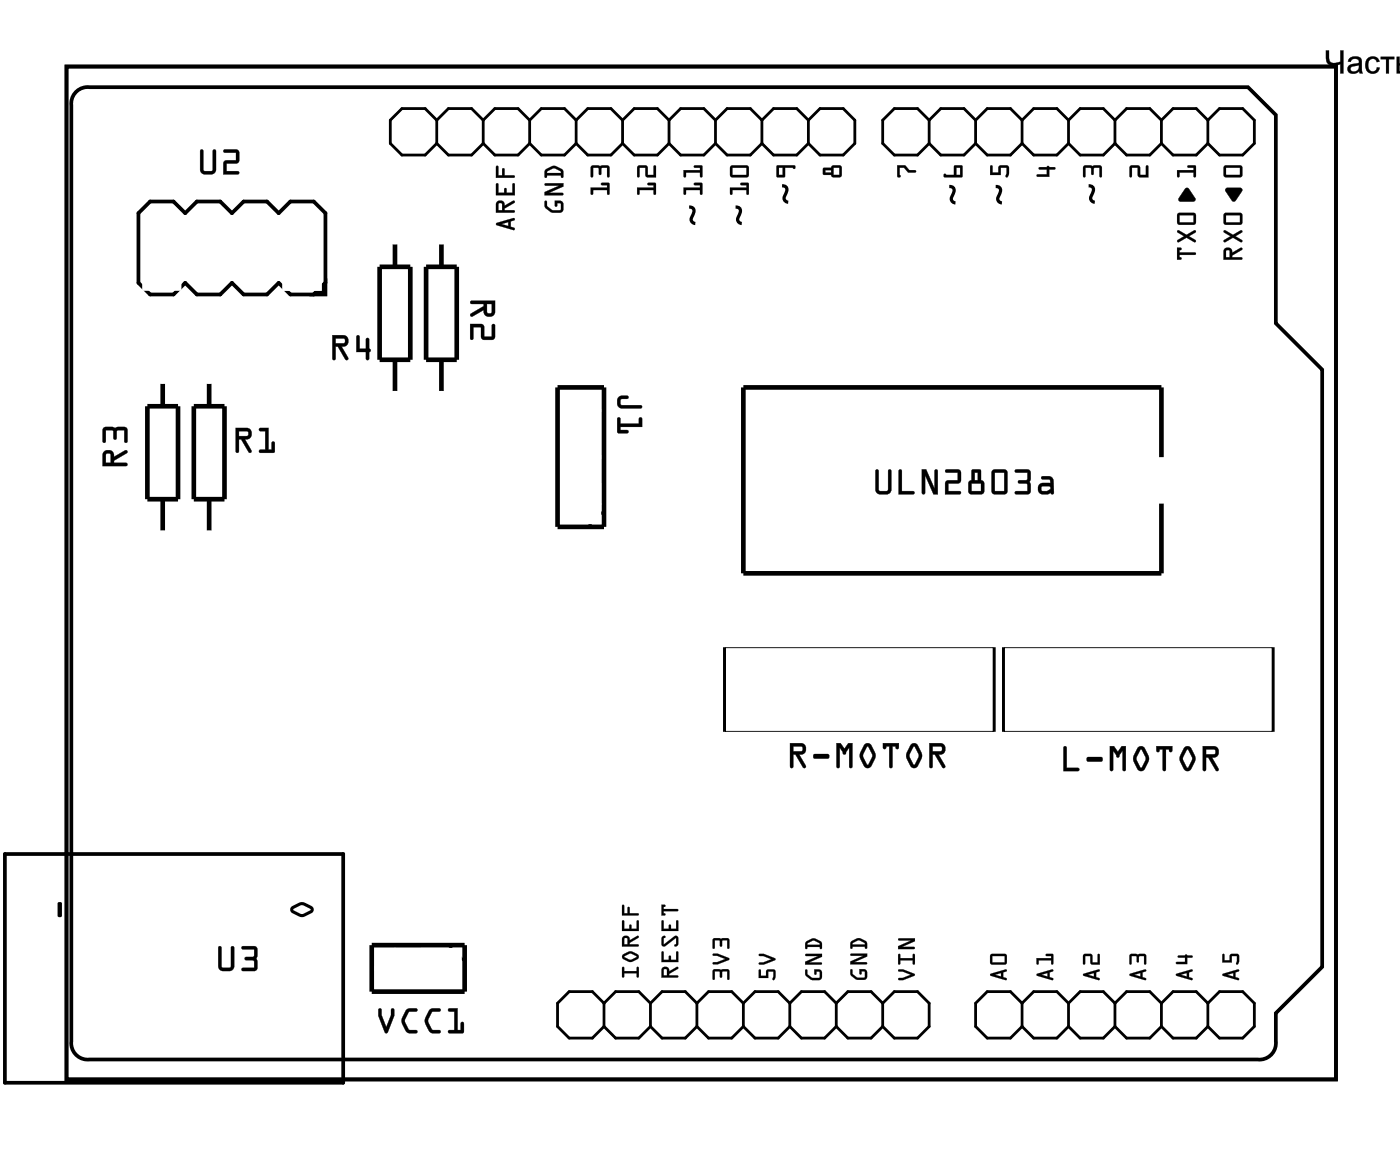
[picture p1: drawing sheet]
<svg xmlns="http://www.w3.org/2000/svg" width="77mm" height="63mm" viewBox="0 0 77 63" stroke-linecap="round" stroke-linejoin="round" font-family="sans-serif">
<path d="M3.6 3.6h69.5v55.4h-69.5zM4.1 5.1a.9 .9 0 0 1 .8-.3h63.3l1.6 1.5v11.4l2.5 2.5v32.6l-2.5 2.6v1.5a.9 .9 0 0 1-1 1h-63.9a.9 .9 0 0 1-1-1v-51.1v-.4zM7.6 11.6l.6-.6h1.3l.6 .6 .7-.6h1.2l.7 .6 .6-.6h1.3l.6 .6 .7-.6h1.3l.6 .6v3.9l-.6 .6h-1.3l-.7-.6-.6 .6h-1.3l-.6-.6-.7 .6h-1.2l-.7-.6-.6 .6h-1.3l-.6-.6zM17.2 16.1l.6-.6v.6zM.3 46.7h18.5v12.5h-18.5z" fill="none" stroke="#000" stroke-width=".2"/>
<path d="M3.6 3.6h69.5v55.4h-69.5z" fill="none" stroke="#000" stroke-width=".05"/>
<path d="M39.6 35.4h14.8v4.6h-14.8zM54.9 35.4h14.7v4.6h-14.7z" fill="none" stroke="#000" stroke-width=".09"/>
<g fill="none" stroke="#000" stroke-width=".15">
<path d="M23.9 6.6l-.7-.7h-1.2l-.7 .7v1.2l.7 .7h1.2l.7-.7M23.9 7.8l.6 .7h1.3l.6-.7M23.9 6.6v1.2M23.9 6.6l.6-.7h1.3l.6 .7M26.4 7.8l.7 .7h1.2l.7-.7M26.4 6.6l.7-.7h1.2l.7 .7M26.4 6.6v1.2M29 7.8l.6 .7h1.3l.6-.7M29 6.6l.6-.7h1.3l.6 .7M29 6.6v1.2M31.5 7.8l.6 .7h1.3l.6-.7M31.5 6.6l.6-.7h1.3l.6 .7"/>
<path d="M31.5 6.6v1.2M34 7.8l.7 .7h1.2l.7-.7M34 6.6l.7-.7h1.2l.7 .7M34 6.6v1.2M36.6 7.8l.6 .7h1.3l.6-.7M36.6 6.6l.6-.7h1.3l.6 .7M36.6 6.6v1.2M39.1 7.8l.7 .7h1.2l.7-.7M39.1 6.6l.7-.7h1.2l.7 .7M39.1 6.6v1.2M41.7 7.8l.6 .7h1.3l.6-.7M41.7 6.6l.6-.7h1.3l.6 .7"/>
<path d="M41.7 6.6v1.2M44.2 6.6l.6-.7h1.3l.6 .7v1.2l-.6 .7h-1.3l-.6-.7M44.2 6.6v1.2M50.8 6.6l-.6-.7h-1.3l-.6 .7v1.2l.6 .7h1.3l.6-.7M50.8 7.8l.6 .7h1.3l.6-.7M50.8 6.6l.6-.7h1.3l.6 .7M50.8 6.6v1.2M53.3 6.6v1.2M53.3 7.8l.7 .7h1.3l.6-.7M53.3 6.6l.7-.7h1.3l.6 .7M55.9 6.6v1.2M55.9 7.8l.6 .7h1.3l.6-.7"/>
<path d="M55.9 6.6l.6-.7h1.3l.6 .7M58.4 6.6v1.2M58.4 7.8l.7 .7h1.2l.7-.7M58.4 6.6l.7-.7h1.2l.7 .7M61 6.6v1.2M61 7.8l.6 .7h1.3l.6-.7M61 6.6l.6-.7h1.3l.6 .7M63.5 6.6v1.2M63.5 7.8l.6 .7h1.3l.6-.7M63.5 6.6l.6-.7h1.3l.6 .7M66 6.6v1.2M66 6.6l.7-.7h1.3l.6 .7v1.2l-.6 .7h-1.3l-.7-.7"/>
<path d="M33 54.8l-.6-.6h-1.3l-.6 .6v1.3l.6 .6h1.3l.6-.6M33 54.8l.7-.6h1.2l.7 .6M33 56.1l.7 .6h1.2l.7-.6M33 54.8v1.3M35.6 54.8l.6-.6h1.3l.6 .6M35.6 56.1l.6 .6h1.3l.6-.6M35.6 54.8v1.3M38.1 54.8l.6-.6h1.3l.6 .6M38.1 56.1l.6 .6h1.3l.6-.6M38.1 54.8v1.3M40.6 54.8l.7-.6h1.3l.6 .6M40.6 56.1l.7 .6h1.3l.6-.6"/>
<path d="M40.6 54.8v1.3M43.2 54.8l.6-.6h1.3l.6 .6M43.2 56.1l.6 .6h1.3l.6-.6M43.2 54.8v1.3M45.7 54.8l.7-.6h1.2l.7 .6M45.7 56.1l.7 .6h1.2l.7-.6M45.7 54.8v1.3M48.3 54.8l.6-.6h1.3l.6 .6v1.3l-.6 .6h-1.3l-.6-.6M48.3 54.8v1.3M55.9 54.8l-.6-.6h-1.3l-.7 .6v1.3l.7 .6h1.3l.6-.6M55.9 54.8l.6-.6h1.3l.6 .6M55.9 56.1l.6 .6h1.3l.6-.6"/>
<path d="M55.9 54.8v1.3M58.4 54.8l.7-.6h1.2l.7 .6M58.4 56.1l.7 .6h1.2l.7-.6M58.4 54.8v1.3M61 54.8l.6-.6h1.3l.6 .6M61 56.1l.6 .6h1.3l.6-.6M61 54.8v1.3M63.5 54.8l.6-.6h1.3l.6 .6M63.5 54.8v1.3M63.5 56.1l.6 .6h1.3l.6-.6M66 54.8l.7-.6h1.3l.6 .6v1.3l-.6 .6h-1.3l-.7-.6M66 54.8v1.3"/>
</g>
<g fill="#000">
<path d="M17.2 16.1l.6-.6v.6zM49.1 9h.4l.2 .3h.4v.1h-.4l-.3-.2h-.2l.1 .4-.2 .1zM54.2 9.1h.1v.3h.3v-.3l.5-.1 .1 .5a.11 .11 0 0 1 0 .1 .11 .11 0 0 1-.2 0v-.4h-.3v.4h-.6zM56.8 9.2l.5-.1 .4 .1-.3 .1v.4h-.7v-.2h.5v-.2h-.4zM59.3 9.1l.9-.1 .1 .2-.1 .5h-.1v-.5h-.3l-.1 .4-.1-.4h-.2v.4l-.1 .1zM61.8 9.1l.5-.1v.2v.4h.4v-.5l.1-.1v.7h-.6v-.5h-.3v.4l-.1 .1zM64.8 10.3h.2l.4 .5-.1 .2h-.8zM64.4 9.3h.9v-.1h-.3l-.1-.1 .5-.1v.7h-.1v-.3h-.8v.3h-.1zM67 10.3h.8l.1 .1-.4 .6-.5-.6zM3.2 49.3h.1l.1 .1v.6l-.1 .1-.2-.1z"/>
<path d="M11 8.2h.1v1.1h.1h.4v-1a.1 .1 0 0 1 .1-.1 .1 .1 0 0 1 .1 .1v1.1l-.1 .1h-.5h-.2l-.1-.2zM11 8.2v1.2l.1 .1h.5l.2-.2v-1.1h-.1l-.1 .1v1l-.4 .1-.1-.1v-1.1zM12.2 8.2h.7l.2 .1-.1 .6h-.6v.5l.6-.1a.1 .1 0 0 1 .1 .1 .1 .1 0 0 1-.1 .1h-.8l.1-.7h.6v-.5h-.6zM12.2 8.2l.1 .1h.6v.5h-.6l-.1 .7h.8v-.1h-.6v-.5h.6l.1-.6-.2-.1z"/>
<path d="M11 8.2h.1v1.1l.1 .1 .4-.1v-1l.1-.1h.1v1.1l-.2 .2h-.5l-.1-.1zM12.2 8.2h.7l.2 .1-.1 .6h-.6v.5h.6v.1h-.8l.1-.7h.6v-.5h-.6z"/>
<path d="M18.2 18.3h.6a.32 .32 0 0 1 .3 .4 .32 .32 0 0 1-.4 .2l.3 .6a.1 .1 0 0 1 0 .2 .1 .1 0 0 1-.1-.1l-.4-.7h-.1v.7a.1 .1 0 0 1-.1 .1 .1 .1 0 0 1-.1-.1zM18.2 18.3v1.4l.1-.1v-.7h.2l.4 .7h.1l-.3-.7a.31 .31 0 0 0 .3-.2 .31 .31 0 0 0-.2-.4zM18.4 18.5v.3l.5-.1-.1-.2zM18.3 18.5h.5l.1 .2-.6 .1zM19.5 18.3l.2 .1v.7h.3v-.5a.1 .1 0 0 1 .1-.1 .1 .1 0 0 1 .1 .1v.5a.09 .09 0 0 1 .1 0 .09 .09 0 0 1-.1 .1v.4a.1 .1 0 0 1-.1 .1 .1 .1 0 0 1-.1-.1v-.4h-.5zM19.5 18.4v.8h.5v.4l.1 .1 .1-.5 .1-.1h-.1v-.6h-.2v.6h-.3v-.7z"/>
<path d="M18.2 18.3h.6a.31 .31 0 0 1 .2 .4 .31 .31 0 0 1-.3 .2l.3 .7-.1 .1-.4-.8h-.1v.7l-.2 .1zM18.4 18.5v.3l.5-.1-.1-.2zM19.5 18.3l.2 .1v.7h.3v-.6h.2v.6h.1l-.1 .1-.1 .5-.1-.1v-.4h-.5z"/>
<path d="M25.7 16.5l1.4-.1v.6a.31 .31 0 0 1-.4 .3 .31 .31 0 0 1-.3-.4l-.6 .4-.1-.1 .7-.5v-.1h-.6zM26.6 16.6v.5h.2l.1-.5zM25.7 17.7l.7 .1 .1 .6h.4v-.6l.1-.1 .1 .8-.2 .1h-.5l-.1-.2v-.5h-.4v.6l-.1 .1z"/>
<path d="M25.7 16.5l1.4-.1v.6a.32 .32 0 0 1-.4 .3 .32 .32 0 0 1-.3-.4l-.6 .4a.1 .1 0 0 1-.1 0 .1 .1 0 0 1 0-.2l.7-.4v-.1h-.6zM25.7 16.5l.1 .1h.7v.1l-.7 .4v.2l.7-.4a.31 .31 0 0 0 .2 .4 .31 .31 0 0 0 .4-.3v-.6zM26.6 16.6v.5h.2l.1-.5zM26.6 16.6h.3l-.1 .5h-.2zM25.7 17.7l.7 .1 .1 .6h.4v-.6a.1 .1 0 0 1 .1-.1 .1 .1 0 0 1 .1 .1v.6l-.1 .2-.7-.1v-.6h-.4v.6a.1 .1 0 0 1-.1 .1 .1 .1 0 0 1-.1-.1zM25.7 17.7l.1 .9 .1-.1v-.6h.4v.5l.1 .2h.5l.1-.1v-.8l-.1 .1v.6h-.4l-.1-.6z"/>
<path d="M27.1 12.2l1-.3v.1l-.2 .1v.3h.2l.1 .1-.1 .1-.9-.3zM27.2 12.2v.1l.9 .2-.2-.1v-.3l.2-.1v-.1zM27.4 12.2l.4 .2v-.3zM27.4 12.2l.4-.1v.3zM27.2 11a.25 .25 0 0 1 .3 0 .25 .25 0 0 1 .1 .2l.5-.2v.1l-.5 .3v.1h.5l.1 .1h-1.1zM27.2 11l-.1 .6h1v-.1h-.5v-.1l.5-.3v-.1l-.5 .3a.24 .24 0 0 0-.1-.3 .24 .24 0 0 0-.3 0zM27.3 11.1v.4h.2l-.1-.4zM27.3 11.1h.2v.4h-.3zM27.1 10h.2v.5h.3v-.2l.1 .2h.3v-.4l.1-.1 .1 .7h-1.1zM27.1 10v.7h1.1l-.1-.7-.1 .1v.4h-.3l-.1-.2v.2h-.4v-.4zM27.1 9.1h.2v.5h.2v-.4l.1 .1v.3h.5l.1 .1h-1.1zM27.1 9.1v.6h1v-.1h-.5l-.1-.4v.4h-.3v-.5z"/>
<path d="M27.1 12.2l1-.3v.1l-.2 .1v.3l.2 .1-.9-.2zM27.4 12.2l.4 .2v-.3zM27.2 11a.24 .24 0 0 1 .3 0 .24 .24 0 0 1 .1 .2l.5-.2v.1l-.5 .3v.1h.5v.1h-1zM27.3 11.1v.4h.2v-.4zM27.1 10l.1 .1 .1 .4h.3v-.2l.1 .2h.3v-.4l.1-.1 .1 .7h-1.1zM27.1 9.1h.1l.1 .5h.2v-.4l.1 .4h.5v.1h-1z"/>
<path d="M29.8 11h.1v.3l.3 .2 .5-.1-.1-.3h-.1v.2h-.1l-.1-.3h.4l.1 .4-.1 .2a.65 .65 0 0 1-.9-.6zM29.8 10h1v.2l-.8 .3h.7l.1 .1-1 .1v-.2l.8-.4h-.8zM29.8 9.3a.61 .61 0 0 1 .9 0l.1 .4h-.1v-.1h-.8l-.1 .1zM29.9 9.4v.1h.8l-.1-.1-.3-.2z"/>
<path d="M29.8 11h.1v.3l.3 .2h.4l.1-.4h-.2v.2h-.1l-.1-.3h.4l.1 .1v.4l-.2 .1h-.4l-.4-.3zM29.8 11l.1 .4a.68 .68 0 0 0 .9 .1v-.4l-.1-.1h-.4l.1 .3 .1-.2h.2l-.1 .4h-.4l-.3-.2v-.3zM29.8 10h1v.2l-.8 .3h.7l.1 .1-1 .1v-.2l.8-.3h-.8zM29.8 10v.1h.8l-.8 .4v.2l1-.1-.1-.1h-.7l.8-.3v-.2zM29.8 9.3l.4-.2h.2l.4 .2v.4h-.1v-.1h-.8l-.1 .1v-.3zM29.8 9.3v.4l.1-.1h.8v.1h.1v-.4l-.4-.2h-.2zM29.9 9.4v.1h.8l-.1-.1-.3-.2zM29.9 9.4l.4-.2 .3 .1 .1 .2h-.8z"/>
<path d="M32.3 10.3h.9v-.2h-.3v-.1h.4v.6h-.1v-.2h-.8v.2h-.1zM32.3 9.1l.9-.1 .1 .2v.5h-.1v-.5h-.3l-.1 .4-.1-.4h-.3v.4l-.1 .1z"/>
<path d="M32.3 10.2l.9 .1v-.2h-.3v-.1h.4v.6h-.1v-.2h-.8v.2h-.1zM32.3 10.3v.3h.1v-.2h.8v.2h.1v-.6h-.4v.1h.3v.2zM32.3 9.1l.9-.1 .1 .2v.5h-.1v-.5h-.3l-.1 .4-.1-.4h-.3v.4l-.1 .1zM32.3 9.1v.6l.1-.1v-.4h.3l.1 .4 .1-.4h.3v.5h.1v-.5l-.1-.1z"/>
<path d="M34.8 10.3h.9v-.2h-.3v-.1h.4l.1 .6h-.2v-.2h-.7v.2h-.1zM34.9 9.1l.4-.1 .1 .2v.4h.3v-.5l.1-.1 .1 .7h-.6v-.5h-.3v.4l-.1 .1z"/>
<path d="M34.8 10.2l.9 .1v-.2h-.3v-.1h.4l.1 .6h-.2v-.2h-.7v.2h-.1zM34.8 10.3l.1 .3h.1v-.2h.7v.2h.2l-.1-.6h-.4v.1h.3v.2zM34.9 9.1l.4-.1 .1 .2v.4h.3v-.5l.1-.1 .1 .7h-.6v-.5h-.3v.4l-.1 .1zM34.9 9.1v.6l.1-.1v-.4h.3v.5h.6l-.1-.7-.1 .1v.5h-.3l-.1-.5z"/>
<path d="M37.4 10.3h.9v-.2h-.3l-.1-.1h.5v.6h-.1v-.2h-.8v.2h-.1zM37.4 9.3h.9v-.1h-.3l-.1-.1 .5-.1v.7h-.1v-.3h-.8v.3h-.1z"/>
<path d="M37.4 10.2l.9 .1v-.2h-.3l-.1-.1h.5v.6h-.1v-.2h-.8v.2h-.1zM37.4 10.3v.3h.1v-.2h.8v.2h.1v-.6h-.5l.1 .1h.3v.2zM37.4 9.3h.9v-.1h-.3l-.1-.1 .5-.1v.7h-.1v-.3h-.8v.3h-.1zM37.4 9.3v.4h.1v-.3h.8v.3h.1v-.7l-.5 .1 .1 .1h.3v.1z"/>
<path d="M39.9 10.3h.9v-.2h-.3v-.1h.4v.6h-.1v-.2h-.7l-.1 .2zM40 9.1l.9-.1v.2v.4l-.1 .1h-.8l-.1-.1zM40.1 9.2v.4h.7v-.4z"/>
<path d="M39.9 10.2l.9 .1v-.2h-.3v-.1h.4v.6h-.1v-.2h-.7v.2h-.1zM39.9 10.3l.1 .3v-.2h.8v.2h.1v-.6h-.4v.1h.3v.2zM40 9.1l.9-.1 .1 .2-.1 .4-.1 .1h-.8l-.1-.1zM40 9.1l-.1 .5 .1 .1h.8l.1-.1v-.4v-.1zM40.1 9.2v.4h.7v-.4zM40 9.2h.8v.4h-.8z"/>
<path d="M42.5 9.1l.9-.1 .1 .2h-.1h-.5v.5h-.4v-.1zM42.6 9.2v.4h.2v-.4z"/>
<path d="M42.5 9h.9l.1 .2h-.1h-.5v.5h-.4v-.1zM42.5 9.1v.6h.4v-.5h.5h.1l-.1-.2zM42.6 9.2v.4h.2v-.4zM42.6 9.2h.2v.4h-.2z"/>
<path d="M45 9.2h.4l.2-.2h.3l.1 .2v.4l-.4 .1-.2-.1h-.4zM45.6 9.2v.4h.3v-.4zM45.1 9.3v.1h.3v-.1z"/>
<path d="M45 9.2h.4l.2-.2h.3l.1 .2v.4l-.4 .1-.2-.1h-.4zM45 9.2v.4h.5l.1 .1 .4-.1v-.4l-.1-.1-.3-.1-.1 .2zM45.6 9.2v.4h.3v-.4zM45.6 9.2h.3v.4h-.3zM45.1 9.3v.1h.3v-.1zM45.1 9.3h.4v.1h-.4z"/>
<path d="M49.1 9h.4l.2 .3h.4v.1h-.4l-.3-.2h-.2l.1 .4-.2 .1zM49.1 9v.7l.1-.1v-.4h.2l.3 .2h.4l-.1-.1h-.3l-.2-.3z"/>
<path d="M51.6 9.5l.6 .1v-.5h.4v.6h-.9zM52.3 9.2v.4h.2v-.4z"/>
<path d="M51.6 9.5l.6 .1v-.6l.4 .1v.6h-.9zM51.6 9.5l.1 .2h.9v-.6h-.4v.5zM52.3 9.2v.4h.2v-.4zM52.3 9.2h.2v.4h-.2z"/>
<path d="M54.2 9l.1 .1v.3h.3v-.3l.5-.1 .1 .2-.1 .5-.1-.1v-.4h-.3v.4h-.6zM54.2 9.1l-.1 .5h.6v-.4h.3v.4a.11 .11 0 0 0 .2 0 .11 .11 0 0 0 0-.1l-.1-.4h-.5v.3h-.3v-.3z"/>
<path d="M56.8 9.1h.4h.1l.4 .1-.3 .1v.4h-.7v-.2h.5v-.2h-.4zM56.8 9.2v.1h.4v.2h-.5v.2h.7v-.4l.3-.1-.4-.1z"/>
<path d="M59.3 9.1l.9-.1 .1 .2v.5h-.2v-.5h-.3l-.1 .4-.1-.4h-.2v.4l-.1 .1zM59.3 9.1v.6v-.1v-.4h.4v.4l.1-.4h.3v.5h.1v-.5v-.1z"/>
<path d="M61.8 9.1l.5-.1v.2v.4h.4v-.5l.1-.1v.7h-.6v-.5h-.3v.4l-.1 .1zM61.8 9.1v.6l.1-.1v-.4h.3l.1 .4 .5 .1-.1-.7v.1v.5h-.4v-.5z"/>
<path d="M64.4 13.5l.2 .1-.1 .2h.8l.1 .1h-.9l.1 .3h-.2zM64.4 12.6l.5 .2 .5-.2v.1l-.4 .2 .4 .3h-.1l-.4-.2-.5 .2v-.1l.3-.2-.3-.2zM64.4 11.7l.9-.1 .1 .2v.4l-.1 .1h-.9v-.1zM64.5 11.8v.4h.8v-.4z"/>
<path d="M64.4 13.5l.2 .1-.1 .2h.8l.1 .1h-.9l.1 .3h-.2zM64.4 13.5v.7h.2l-.1-.1v-.2h.9l-.1-.1h-.8v-.1l.1-.1zM64.4 12.6l.5 .2 .5-.2v.1l-.4 .2 .4 .3h-.1l-.4-.2-.5 .2v-.1l.3-.2-.3-.2zM64.4 12.6v.1l.4 .2-.4 .2v.1l.5-.2 .4 .2h.1l-.4-.3 .4-.2v-.1l-.5 .2zM64.4 11.7l.9-.1 .1 .2v.4l-.1 .1h-.9v-.1zM64.4 11.7v.5v.1h.9l.1-.1v-.4l-.1-.2zM64.5 11.8v.4h.8v-.4zM64.5 11.8h.8v.4h-.8z"/>
<path d="M64.8 10.3h.2l.4 .5-.1 .2h-.7h-.2zM64.8 10.3l-.3 .6 .8 .1 .1-.1-.4-.6z"/>
<path d="M64.4 9.3h.9v-.1h-.3l-.1-.1 .5-.1v.7h-.1v-.3h-.8v.3h-.1zM64.4 9.3v.4h.1v-.3h.8v.3h.1v-.7l-.5 .1 .1 .1h.3v.1z"/>
<path d="M67 10.3h.8l.1 .1-.4 .6-.5-.6zM67 10.3v.1l.5 .6 .4-.6-.1-.1z"/>
<path d="M66.9 9.1l1-.1v.2v.4l-.1 .1h-.8l-.1-.1zM67 9.2v.4h.8v-.4z"/>
<path d="M66.9 9.1l1-.1v.2v.4l-.1 .1h-.8l-.1-.1zM66.9 9.1v.5l.1 .1h.8l.1-.1v-.4v-.1zM67 9.2v.4h.8v-.4zM67 9.2h.8v.4h-.8z"/>
<path d="M67 13.6a.24 .24 0 0 1 .3-.1 .24 .24 0 0 1 .1 .3l.5-.3v.1l-.5 .4v.1h.5v.1h-1zM67.1 13.7l-.1 .4h.2v-.4zM66.9 12.6l.5 .2 .5-.2v.1l-.3 .2 .3 .3h-.1l-.4-.2-.5 .2v-.1l.4-.2-.4-.2zM66.9 11.7l1-.1v.2v.4l-.1 .1h-.8l-.1-.1zM67 11.8v.4h.8v-.4z"/>
<path d="M67 13.6a.25 .25 0 0 1 .3-.1 .25 .25 0 0 1 .1 .3l.5-.3v.1l-.5 .4v.1h.5v.1h-1zM67 13.6l-.1 .6h1v-.1h-.5v-.1l.5-.3v-.2l-.5 .3a.24 .24 0 0 0-.1-.2 .24 .24 0 0 0-.3 0zM67.1 13.7l-.1 .4h.2v-.4zM67.1 13.7h.1v.4h-.2zM66.9 12.6l.5 .2 .5-.2v.1l-.3 .2 .3 .3h-.1l-.4-.2-.5 .2v-.1l.4-.2-.4-.2zM66.9 12.6v.1l.4 .2-.4 .2v.1l.5-.2 .4 .2h.1l-.4-.3 .4-.2v-.1l-.5 .2zM66.9 11.7l1-.1v.2v.4l-.1 .1h-.8l-.1-.1zM66.9 11.7v.5l.1 .1h.8l.1-.1v-.4v-.2zM67 11.8v.4h.8v-.4zM67 11.8h.8v.4h-.8z"/>
<path d="M72.5 2.8h.2v.5l.2 .1h.4v-.6h.2v1.2h-.2v-.5a.47 .47 0 0 1-.5 .1 .47 .47 0 0 1-.3-.5zM73.8 3.2a.41 .41 0 0 1 .5-.1 .41 .41 0 0 1 .2 .5v.4h-.1l-.1-.1a.33 .33 0 0 1-.4 .1 .33 .33 0 0 1-.2-.4l.6-.2a.23 .23 0 0 0-.2-.2 .23 .23 0 0 0-.2 .2h-.2zM73.9 3.7a.22 .22 0 0 0 .2 .3 .22 .22 0 0 0 .2-.3v-.1zM74.8 3.2l.3-.1a.34 .34 0 0 1 .3 .3h-.1l-.2-.2a.33 .33 0 0 0-.3 .4 .33 .33 0 0 0 .3 .3l.2-.2h.1a.43 .43 0 0 1-.6 .3 .43 .43 0 0 1-.1-.7zM75.5 3.1h.7v.1h-.3v.8h-.1v-.8h-.3zM76.4 3.1h.1l.1 .9h-.2zM76.5 3.6v.3h.1v-.3z"/>
<path d="M72.5 2.8h.2v.5l.2 .1h.4v-.6h.2v1.2h-.2v-.5a.48 .48 0 0 1-.5 .1 .48 .48 0 0 1-.3-.5zM72.5 2.8v.3a.46 .46 0 0 0 .3 .5 .46 .46 0 0 0 .5-.1v.5h.2v-1.2h-.2v.6a.38 .38 0 0 1-.4 0 .38 .38 0 0 1-.2-.3v-.3zM73.8 3.2a.42 .42 0 0 1 .5-.1 .42 .42 0 0 1 .2 .5v.4h-.2v-.1a.32 .32 0 0 1-.4 .1 .32 .32 0 0 1-.1-.4l.5-.2a.23 .23 0 0 0-.2-.2 .23 .23 0 0 0-.2 .2h-.2zM73.8 3.2l-.1 .2h.2a.24 .24 0 0 1 .4-.1v.1l-.4 .1a.28 .28 0 0 0-.2 .4 .28 .28 0 0 0 .5 .1l.1-.1 .1 .1h.1v-.7a.41 .41 0 0 0-.7-.1zM73.9 3.7a.2 .2 0 0 0 .1 .2 .2 .2 0 0 0 .3-.1v-.2zM73.9 3.7l.4-.2a.25 .25 0 0 1-.1 .4 .25 .25 0 0 1-.3-.2zM74.8 3.2a.39 .39 0 0 1 .4-.1 .39 .39 0 0 1 .2 .3h-.1a.22 .22 0 0 0-.2-.2 .22 .22 0 0 0-.3 .2v.3a.22 .22 0 0 0 .3 .2 .22 .22 0 0 0 .2-.2h.1a.41 .41 0 0 1-.4 .3 .41 .41 0 0 1-.4-.4zM74.8 3.2a.44 .44 0 0 0-.1 .7 .44 .44 0 0 0 .7-.1v-.1h-.1a.24 .24 0 0 1-.2 .2 .24 .24 0 0 1-.3-.2 .31 .31 0 0 1 0-.4 .31 .31 0 0 1 .4 0l.1 .1h.1a.38 .38 0 0 0-.6-.2zM75.5 3.1h.7v.1h-.3l.1 .8h-.2v-.8h-.3zM75.5 3.1v.1h.3v.8h.1v-.8h.3v-.1zM76.4 3.1h.1l.1 .9h-.2zM76.4 3.1v.9h.2l-.1-.9zM76.5 3.6v.3h.1v-.3zM76.5 3.6h.1v.3h-.1z"/>
<path d="M5.7 24.7a.32 .32 0 0 1 .4-.1 .32 .32 0 0 1 .1 .4l.7-.4 .1 .1-.8 .5v.1h.7l.1 .1-1.4 .1zM5.8 24.8v.5h.3l-.1-.5zM5.7 23.4l1.2-.1 .1 .2v.6h-.2v-.6h-.4v.5h-.1h-.1v-.5h-.4v.6l-.1 .1z"/>
<path d="M5.7 24.7a.32 .32 0 0 1 .4-.1 .32 .32 0 0 1 .1 .4l.6-.4a.1 .1 0 0 1 .2 0 .11 .11 0 0 1-.1 .2l-.7 .4v.1h.7a.1 .1 0 0 1 .1 .1 .1 .1 0 0 1-.1 .1h-1.3v-.6zM5.7 24.7l-.1 .8 1.4-.1-.1-.1h-.7v-.1l.7-.4v-.2l-.7 .4a.31 .31 0 0 0-.1-.4 .31 .31 0 0 0-.4 .1zM5.8 24.8v.5h.3l-.1-.5zM5.8 24.8h.3v.5h-.3zM5.7 23.4l1.2-.1 .1 .2v.6a.1 .1 0 0 1-.1 .1 .1 .1 0 0 1-.1-.1v-.6h-.4v.4a.1 .1 0 0 1-.1 .1 .1 .1 0 0 1-.1-.1v-.4h-.4v.6a.1 .1 0 0 1-.1 .1 .1 .1 0 0 1-.1-.1zM5.7 23.4v.8l.1-.1v-.6h.4v.5h.1h.1v-.5h.4v.6h.2v-.6l-.1-.1z"/>
<path d="M12.9 23.4h.6a.32 .32 0 0 1 .3 .3 .32 .32 0 0 1-.4 .3l.4 .6a.1 .1 0 0 1-.1 .1 .1 .1 0 0 1-.1 0l-.4-.7h-.1v.7a.1 .1 0 0 1-.1 .1 .1 .1 0 0 1-.1-.1zM12.9 23.4v1.3h.2v-.7h.1l.4 .7h.1l-.3-.7a.31 .31 0 0 0 .4-.2 .31 .31 0 0 0-.3-.4zM13.1 23.6v.2h.5l-.1-.2zM13.1 23.6h.4l.1 .2h-.5zM14.2 23.4h.5v1.2h.2l-.1-.4a.1 .1 0 0 1 .1-.1 .1 .1 0 0 1 .1 .1v.5l-.8 .1a.1 .1 0 0 1-.1-.1 .1 .1 0 0 1 .1-.1h.3v-1h-.3zM14.2 23.4v.2h.3v1h-.3v.1h.8v-.6l-.1 .1v.4h-.2v-1.2z"/>
<path d="M12.9 23.4h.6a.31 .31 0 0 1 .3 .4 .31 .31 0 0 1-.4 .2l.4 .7h-.2l-.4-.7h-.1v.7h-.2zM13.1 23.6v.2h.5l-.1-.2zM14.2 23.4h.5v1.2h.2v-.4l.1-.1v.6h-.8v-.1h.3v-1h-.3z"/>
<path d="M33.8 21.7l.2-.1 .4 .1-.1 .1h-.3v.3h1l.1 .2h-1.2l-.2-.2zM33.8 22.8l.1 .1v.3h1v-.3l.2-.1v.5h-1.2v.2h.4l.1 .1-.6 .1z"/>
<path d="M33.8 21.7l.5-.1a.1 .1 0 0 1 .1 .1 .1 .1 0 0 1-.1 .1h-.3v.3h1a.1 .1 0 0 1 .1 .1 .1 .1 0 0 1-.1 .1h-1.1l-.2-.2zM33.8 21.7v.4l.1 .2h1.2l-.1-.1-1-.1-.1-.3h.4l.1-.1-.4-.1zM33.8 22.8l.1 .1v.3h1v-.3a.1 .1 0 0 1 .1-.1 .1 .1 0 0 1 .1 .1v.4h-1.2v.2h.4a.1 .1 0 0 1 .1 .1 .1 .1 0 0 1-.1 .1l-.6-.1zM33.8 22.8v.9l.6-.1-.1-.1h-.4v-.2h1.2v-.5l-.2 .1v.3h-1v-.3z"/>
<path d="M47.9 25.7h.1l.1 1.1h.4l.1-1.1a.1 .1 0 0 1 .1-.1 .1 .1 0 0 1 0 .1v1.2l-.1 .1h-.5l-.2-.1v-.1zM47.9 25.7v1.2l.1 .1h.6l.1-.2v-1.1h-.1v1.1h-.5h-.1v-1.1zM49.2 25.7h.1v1.1h.6a.1 .1 0 0 1 .1 .1 .1 .1 0 0 1-.1 .1h-.8zM49.2 25.7l-.1 1.3h.9v-.1l-.7-.1v-1.1zM50.4 25.6h.2l.5 1.1v-1a.1 .1 0 0 1 .1-.1 .1 .1 0 0 1 .1 .1v1.3h-.3l-.4-1v.9a.1 .1 0 0 1-.1 .1 .1 .1 0 0 1-.1-.1zM50.4 25.7v1.3h.1l.1-.1v-1l.4 1.1h.3v-1.3h-.1h-.1v1l-.5-1zM51.7 25.7l.7-.1 .1 .2v.6h-.6v.4h.6a.1 .1 0 0 1 .1 .1 .1 .1 0 0 1-.1 .1h-.8v-.7l.7-.1v-.4h-.7zM51.7 25.7v.1h.7v.5h-.7v.7h.8v-.1l-.7-.1v-.4h.7v-.6l-.1-.1zM53.1 25.7h.5v.5l.2 .2v.4l-.1 .2h-.6l-.1-.1-.1-.5 .2-.2zM53.2 25.7l-.1 .6-.1 .1v.5l.1 .1h.6l.1-.2v-.4l-.2-.1v-.6zM53.1 26.4v.4h.5v-.4zM53.1 26.4h.6v.4h-.6zM53.3 25.8v.4h.2v-.4zM53.3 25.8h.2v.5h-.2zM54.3 25.7l.6-.1 .2 .2v1l-.1 .2h-.6l-.2-.1zM54.3 25.7l-.1 1.2 .2 .1h.6l.1-.2v-1l-.2-.1zM54.4 25.8v1h.5v-1zM54.4 25.8h.5v1h-.5zM55.5 25.7l.7-.1 .2 .2-.1 .5 .1 .6-.2 .1h-.6a.1 .1 0 0 1-.1-.1 .1 .1 0 0 1 .1-.1h.6l-.1-.3-.4-.1a.1 .1 0 0 1 0-.1 .1 .1 0 0 1 0-.1h.4l.1-.4h-.7zM55.5 25.7v.1h.7v.4l-.5 .1v.1h.5v.4h-.6l-.1 .2h.7l.1-.2v-.5v-.5l-.1-.1zM57 26h.3l.2 .1 .1 .8a.09 .09 0 0 1-.1 .1 .09 .09 0 0 1 0-.1l-.5 .1a.32 .32 0 0 1-.3-.3 .32 .32 0 0 1 .3-.3h.4v-.2h-.4zM57 26.1v.1l.4 .1v.1h-.4a.31 .31 0 0 0-.2 .3 .31 .31 0 0 0 .2 .3l.5-.1 .1 .1v-.7l-.2-.2zM57 26.6v.2h.3l.1-.1v-.1zM57 26.6h.4l.1 .1-.2 .1h-.3z"/>
<path d="M47.9 25.7h.1v1.1h.1h.5v-1.1h.1v1.1l-.1 .2h-.6l-.1-.1zM49.2 25.7h.1v1.1h.7v.2h-.9zM50.4 25.7h.2l.5 1v-1h.1h.1v1.3h-.3l-.4-1v.9l-.1 .1h-.1zM51.7 25.7h.7l.1 .1v.6h-.6v.4h.6v.2h-.8v-.7l.7-.1v-.4h-.7zM53.1 25.7h.5v.5l.2 .2v.4l-.1 .2h-.6l-.1-.1-.1-.5 .2-.2zM53.1 26.4v.4h.5v-.4zM53.3 25.8v.4h.2v-.4zM54.3 25.7h.6l.2 .1v1l-.1 .2h-.6l-.2-.1zM54.4 25.8v1h.5v-1zM55.5 25.7h.7l.1 .1v.5l.1 .5-.2 .2h-.7l.1-.2h.6v-.4h-.5v-.1l.5-.1v-.4h-.7zM57 26.1l.4-.1 .2 .3v.7l-.1-.1-.5 .1a.31 .31 0 0 1-.2-.3 .31 .31 0 0 1 .2-.3h.4v-.1l-.4-.1zM57 26.6v.2h.3l.1-.1v-.1z"/>
<path d="M3.2 49.3h.1l.1 .1v.6l-.1 .1-.2-.1zM3.2 49.3v.7l.1 .1 .1-.1v-.6z"/>
<path d="M12 51.7l.1 .1v1l.1 .1 .4-.1v-1a.1 .1 0 0 1 .1-.1 .1 .1 0 0 1 .1 .1v1.1l-.2 .2h-.4l-.2-.1-.1-.2zM12 51.7v1.2l.1 .1h.5l.2-.2v-1l-.1-.1-.1 .1v1l-.4 .1-.1-.1v-1zM13.2 51.7h.7l.2 .2-.1 .5 .1 .6-.2 .1h-.6a.1 .1 0 0 1-.1-.1 .1 .1 0 0 1 .1-.1h.6v-.4h-.4a.1 .1 0 0 1-.1-.1 .1 .1 0 0 1 .1-.1h.4v-.4h-.6zM13.2 51.7l.1 .2h.6v.4h-.5v.1v.1h.5v.4h-.6l-.1 .1h.8l.1-.1-.1-.5 .1-.6-.2-.1z"/>
<path d="M12 51.7l.1 .1v1l.1 .1 .4-.1v-1l.1-.1 .1 .1v1l-.2 .3h-.5l-.1-.2zM13.2 51.7h.7l.2 .1-.1 .6 .1 .5-.1 .2-.8-.1 .1-.1h.6v-.4h-.5v-.1v-.1h.5v-.4h-.6z"/>
<path d="M15.9 49.5l.6-.2 .5 .2a.22 .22 0 0 1 0 .4l-.6 .2-.5-.2v-.2zM16 49.7l.5 .3 .5-.3-.5-.2z"/>
<path d="M15.9 49.5l.6-.2 .5 .2a.22 .22 0 0 1 0 .4l-.6 .2-.5-.2v-.2zM15.9 49.6v.1v.2l.5 .2 .6-.2a.22 .22 0 0 0 0-.4l-.5-.2zM16 49.7l.5 .3 .5-.3-.5-.2zM16 49.7l.5-.2 .5 .2-.5 .3z"/>
<path d="M20.7 55.1l.2 .1v.3l.2 .6 .3-.6v-.3a.1 .1 0 0 1 .1-.1 .1 .1 0 0 1 .1 .1v.3l-.5 1-.4-1zM20.7 55.1v.4l.3 .9h.2l.4-.9-.1-.3h-.1v.3l-.3 .7-.2-.7-.1-.3zM22.2 55.2l.5-.1a.1 .1 0 0 1 .1 .1 .1 .1 0 0 1-.1 .1h-.3l-.3 .5 .3 .5h.3a.1 .1 0 0 1 .1 .1 .1 .1 0 0 1-.1 .1l-.4-.1-.3-.4v-.3zM22.2 55.2l-.2 .4a.83 .83 0 0 0 .3 .9h.4l.1-.1v-.1h-.4l-.3-.4v-.2l.3-.4h.4v-.1v-.1h-.4zM23.5 55.2l.5-.1a.1 .1 0 0 1 .1 .1 .1 .1 0 0 1-.1 .1h-.4l-.2 .5 .2 .5h.4a.1 .1 0 0 1 .1 .1 .1 .1 0 0 1-.1 .1l-.5-.1-.2-.4-.1-.3zM23.5 55.2l-.2 .4a.83 .83 0 0 0 .3 .9h.4l.1-.1-.1-.1h-.4l-.2-.4v-.2l.2-.4h.4l.1-.1-.1-.1h-.3zM24.5 55.1h.5v1.2h.2v-.4a.1 .1 0 0 1 .1-.1 .1 .1 0 0 1 .1 .1l-.1 .6h-.7a.1 .1 0 0 1-.1-.1 .1 .1 0 0 1 .1-.1h.2v-1h-.3zM24.5 55.1l.1 .2h.3v1h-.3l-.1 .1 .8 .1v-.6h-.1v.4h-.2v-1.2z"/>
<path d="M20.7 55.1l.2 .1v.3l.2 .6 .3-.6v-.3h.2v.3l-.4 1-.2-.1-.3-.9zM22.2 55.2l.2-.1 .4 .1v.1h-.4l-.3 .5 .3 .5h.4v.1l-.1 .1a.6 .6 0 0 1-.7-.6v-.3zM23.5 55.2l.2-.1 .4 .1-.1 .1h-.4l-.2 .5 .2 .5h.4l.1 .1-.1 .1a.6 .6 0 0 1-.8-.6l.1-.3zM24.5 55.1h.5v1.2h.2v-.4h.1v.6l-.8-.1 .1-.1h.2v-1h-.2z"/>
<path d="M34 52.9h.1v.2h.7v-.2l.1-.1v.6h-.1v-.2h-.7v.2h-.1zM34.1 52.2l.4-.2 .4 .2v.1l-.5 .3-.3-.2zM34.1 52.3l.4 .2 .3-.2-.3-.2zM34.1 51.2a.22 .22 0 0 1 .2 0 .22 .22 0 0 1 .1 .2l.5-.3v.1l-.5 .3v.1h.5v.1h-.9zM34.1 51.3v.3h.2v-.3zM34 50.3h.1v.5h.3l.1-.3v.3h.3v-.4l.1-.1v.6h-.9zM34 49.5h.1v.4h.2l.1-.3v.3h.5v.1h-.9z"/>
<path d="M34 52.9h.1v.2h.7v-.2l.1-.1v.6h-.1v-.2h-.7v.2h-.1zM34 52.9l.1 .5v-.2h.7v.2h.1v-.6l-.1 .3h-.7v-.2zM34.1 52.2l.4-.2 .4 .2v.1l-.3 .3h-.2l-.3-.2zM34.1 52.2v.2l.3 .2 .5-.3-.1-.2-.3-.1zM34.1 52.3l.4 .2 .3-.2-.3-.2zM34.1 52.3l.4-.2 .3 .2-.3 .2zM34.1 51.2a.22 .22 0 0 1 .2-.1 .22 .22 0 0 1 .1 .3l.5-.3v.1l-.5 .3v.1h.5v.1h-.9zM34.1 51.2l-.1 .5h.9v-.1h-.5v-.1l.5-.2v-.1l-.5 .2a.21 .21 0 0 0-.1-.2 .21 .21 0 0 0-.2 0zM34.2 51.3l-.1 .3h.2v-.3zM34.1 51.3h.2v.3h-.2zM34 50.3h.1v.5h.3l.1-.3v.3h.3v-.4l.1-.1v.6h-.9zM34 50.3v.6h.9v-.6l-.1 .1v.4h-.3v-.3l-.1 .3h-.3v-.5zM34 49.5h.1v.4h.2l.1-.3v.3h.5v.1h-.9zM34 49.5v.5h.9v-.1h-.5v-.3l-.1 .3h-.2v-.4z"/>
<path d="M36.2 52.9a.22 .22 0 0 1 .3 0 .22 .22 0 0 1 .1 .2l.5-.3v.1l-.5 .3v.1h.4l.1 .1h-.9zM36.3 53v.3h.2v-.3zM36.2 52h.1v.5h.3v-.3l.1 .3h.3v-.4l.1-.1v.6h-.9zM36.2 51.2h.2l-.1 .1v.3l.7-.4 .1 .1v.3l-.2 .1 .1-.1v-.3l-.7 .4-.1-.1zM36.2 50.3h.1v.5h.3v-.3l.1 .3h.3v-.4l.1-.1v.6h-.9zM36.2 49.4l.2 .1-.1 .2h.7l.1 .1h-.8l.1 .2h-.2z"/>
<path d="M36.2 52.9a.22 .22 0 0 1 .3-.1 .22 .22 0 0 1 .1 .3l.5-.3v.1l-.5 .3v.1h.4l.1 .1h-.9zM36.2 52.9v.5h.9l-.1-.1h-.4v-.1l.5-.2v-.2l-.5 .3a.21 .21 0 0 0-.1-.2 .21 .21 0 0 0-.3 0zM36.3 53v.3h.2v-.3zM36.3 53h.2v.3h-.2zM36.2 52h.1v.5h.3v-.3l.1 .3h.3v-.4l.1-.1v.6h-.9zM36.2 52v.6h.9v-.6l-.1 .1v.4h-.3l-.1-.3v.3h-.3v-.5zM36.2 51.2h.2l-.1 .1v.3l.6-.4 .1-.1 .1 .2v.3l-.1 .1h-.1l.1-.1v-.3l-.6 .4h-.2v-.1zM36.2 51.2v.4l.1 .1h.1l.6-.4v.3l-.1 .1 .2-.1v-.3l-.1-.1-.7 .4v-.3l.1-.1zM36.2 50.3h.1v.5h.3v-.3l.1 .3h.3v-.4l.1-.1v.6h-.9zM36.2 50.3v.6h.9v-.6l-.1 .1v.4h-.3l-.1-.3v.3h-.3v-.5zM36.2 49.4l.2 .1-.1 .2h.7l.1 .1h-.8l.1 .2h-.2zM36.2 49.4v.6h.2l-.1-.2h.8l-.1-.1h-.7l.1-.2z"/>
<path d="M39 53h.8l.1 .5h-.1v-.4h-.3l-.1 .3-.1-.3h-.2v.4h-.1zM39 52.1h.2l.6 .3h.1l-.7 .3h-.2v-.1l.7-.2-.7-.2zM39 51.3h.8l.1 .5h-.1v-.4h-.3l-.1 .3-.1-.3h-.2v.4l-.1 .1z"/>
<path d="M39 53h.8l.1 .1v.4h-.1v-.4h-.3l-.1 .3-.1-.3h-.2v.4l-.1 .1zM39 53v.5h.1v-.4h.3v.3l.1-.3h.3v.4h.1l-.1-.5zM39 52.1h.2l.6 .2 .1 .1-.7 .3h-.2v-.1l.7-.2-.7-.2zM39 52.1v.1l.7 .2-.7 .2v.1h.2l.7-.3h-.1l-.6-.3zM39 51.3h.8l.1 .1v.4h-.1v-.4h-.3l-.1 .3-.1-.3h-.2v.4l-.1 .1zM39 51.3v.5h.1v-.4h.3v.3l.1-.3h.3v.4h.1l-.1-.5z"/>
<path d="M41.5 53h.1v.3h.3v-.3h.4l.1 .4a.1 .1 0 0 1 0 .1 .1 .1 0 0 1-.2 0l.1-.4h-.3v.3h-.5zM41.5 52.1h.3l.6 .3v.1l-.6 .2h-.3v-.1l.7-.2-.7-.2z"/>
<path d="M41.5 53h.1v.3h.3v-.3h.4l.1 .1v.4h-.2l.1-.4h-.3v.4h-.5zM41.5 53v.4h.5v-.3h.3l-.1 .4a.1 .1 0 0 0 .2 0 .1 .1 0 0 0 0-.1l-.1-.4h-.4v.3h-.3v-.3zM41.5 52.1h.3l.6 .3v.1l-.6 .2h-.3v-.1l.7-.2-.7-.1zM41.5 52.2l.7 .2-.7 .2v.1h.3l.6-.2v-.1l-.6-.3z"/>
<path d="M43.2 40.6h.6a.32 .32 0 0 1 .3 .4 .32 .32 0 0 1-.4 .2l.4 .6a.11 .11 0 0 1-.1 .2 .1 .1 0 0 1-.1-.1l-.4-.7h-.1v.7a.1 .1 0 0 1-.1 .1 .1 .1 0 0 1-.1-.1zM43.2 40.6l.1 1.4 .1-.1v-.7h.1l.4 .7h.2l-.4-.7a.31 .31 0 0 0 .4-.2 .31 .31 0 0 0-.3-.4zM43.4 40.8v.3l.5-.1-.1-.2zM43.4 40.8h.4l.1 .2-.5 .1zM44.5 41.2h.8v.2v.1h-.7l-.1-.1zM44.5 41.2l.1 .3h.7v-.1v-.2zM45.7 40.6h.3l.2 .3 .2-.3h.2v1.3a.1 .1 0 0 1-.1 .1 .1 .1 0 0 1-.1-.1v-1l-.1 .2a.1 .1 0 0 1-.1 .1 .1 .1 0 0 1-.1-.1l-.2-.2v1a.1 .1 0 0 1-.1 .1 .1 .1 0 0 1-.1-.1zM45.7 40.6l.1 1.3 .1 .1v-.1v-1.1l.3 .4 .2-.4v1.1l.2 .1v-1.4h-.2l-.2 .3-.2-.3zM47.3 40.7l.1-.1 .2 .1 .3 .5-.2 .7a.25 .25 0 0 1-.5 0l-.2-.6zM47.3 40.7l-.3 .6 .2 .6a.24 .24 0 0 0 .4 0l.3-.6-.3-.6a.23 .23 0 0 0-.3 0zM47.4 40.8l-.2 .5 .2 .5 .3-.5zM47.4 40.8h.1l.2 .5-.3 .5-.2-.5zM48.3 40.6h.9v.3a.1 .1 0 0 1-.2 0 .1 .1 0 0 1 0-.1h-.2v1.1a.1 .1 0 0 1-.1 .1 .1 .1 0 0 1-.1-.1v-1.1h-.1a.11 .11 0 0 1-.1 .1 .11 .11 0 0 1-.1 0zM48.3 40.6v.3l.1-.1h.2v1.1l.1 .1 .1-1.2h.2l.1 .1v-.3zM49.8 40.7l.2-.1 .2 .1 .2 .5-.2 .7a.24 .24 0 0 1-.4 0l-.3-.6zM49.8 40.7l-.2 .6 .2 .6a.24 .24 0 0 0 .4 0l.2-.6-.2-.6a.23 .23 0 0 0-.4 0zM50 40.8l-.3 .5 .3 .5 .2-.5zM50 40.8l.3 .5-.3 .5-.3-.5zM50.8 40.6h.6a.32 .32 0 0 1 .3 .4 .32 .32 0 0 1-.4 .2l.4 .6a.11 .11 0 0 1-.1 .2 .1 .1 0 0 1-.1-.1l-.4-.7h-.1v.7a.1 .1 0 0 1-.1 .1 .1 .1 0 0 1-.1-.1zM50.8 40.6l.1 1.4 .1-.1v-.7h.1l.4 .7h.2l-.4-.7a.31 .31 0 0 0 .4-.2 .31 .31 0 0 0-.3-.4zM51 40.8v.3l.5-.1v-.2zM51 40.8h.5v.2l-.5 .1z"/>
<path d="M43.2 40.6h.6a.31 .31 0 0 1 .3 .4 .31 .31 0 0 1-.4 .2l.4 .7-.2 .1-.4-.8h-.1v.7l-.1 .1zM43.4 40.8v.3l.5-.1-.1-.2zM44.5 41.2h.8v.2v.1h-.7l-.1-.1zM45.7 40.6h.3l.2 .3 .2-.3h.2v1.4l-.2-.1v-1l-.1 .2a.1 .1 0 0 1-.1 .1 .1 .1 0 0 1-.1-.1l-.2-.2v1l-.1 .1zM47.3 40.7l.1-.1 .2 .1 .3 .5-.3 .7a.23 .23 0 0 1-.4 0l-.2-.6zM47.4 40.8l-.2 .5 .2 .5 .3-.5zM48.3 40.6h.8v.3h-.1v-.1h-.2l-.1 1.2-.1-.1v-1.1h-.1l-.1 .1h-.1zM49.8 40.7l.2-.1 .2 .1 .2 .5-.2 .7a.23 .23 0 0 1-.4 0l-.3-.6zM50 40.8l-.3 .5 .3 .5 .2-.5zM50.8 40.6h.6a.31 .31 0 0 1 .3 .4 .31 .31 0 0 1-.4 .2l.4 .7-.1 .1-.5-.8h-.1v.7l-.1 .1zM51 40.8v.3l.5-.1v-.2z"/>
<path d="M44 53h.1l.1 .3 .2 .1h.4v-.3h-.2v.1l-.1 .1v-.3h.4v.4l-.1 .2a.58 .58 0 0 1-.8-.6zM44 52.1h.9v.2l-.7 .3h.7v.1h-.9v-.1l.7-.4h-.6zM44.1 51.5a.54 .54 0 0 1 .8 0v.4l-.1-.1h-.7v.1zM44.2 51.6h-.1h.7l-.3-.2z"/>
<path d="M44 53h.1l.1 .2 .2 .2h.4v-.3h-.2v.1v.1l-.1-.3h.3l.1 .1v.4l-.1 .1h-.4l-.4-.3zM44 53l.1 .4a.61 .61 0 0 0 .8 .1v-.4l-.1-.1h-.3l.1 .3v-.2h.2v.4l-.4-.1-.3-.2v-.2zM44 52.1h1v.2l-.8 .3h.7v.1h-.9v-.1l.7-.3h-.6zM44 52.2h.1h.7l-.8 .4v.1h.9v-.1h-.7l.7-.3v-.2zM44.1 51.5l.3-.2h.2l.3 .2v.3l-.1 .1v-.1h-.7v.1zM44.1 51.5v.4v-.2h.7v.1h.1v-.3l-.3-.2h-.2zM44.2 51.6h-.1h.7l-.3-.2zM44.1 51.6l.4-.2 .3 .1v.1h-.7z"/>
<path d="M46.5 53h.1v.2l.3 .2h.4v-.3h-.2v.1h-.1v-.2h.4v.4l-.1 .1a.58 .58 0 0 1-.8-.5zM46.5 52.1h.9v.2l-.7 .3h.7v.1h-.9v-.2l.7-.3h-.6zM46.6 51.4a.54 .54 0 0 1 .8 0v.5l-.1-.2h-.7l-.1 .2zM46.6 51.5v.1h.7l-.3-.2z"/>
<path d="M46.5 53h.1v.2l.2 .2h.4l.1-.3h-.2v.1l-.1 .1v-.3h.3l.1 .1v.3l-.2 .2-.4-.1-.3-.2zM46.5 53l.1 .3a.61 .61 0 0 0 .8 .1v-.3l-.1-.1h-.3v.3l.1-.2h.2l-.1 .3h-.4l-.2-.2v-.2zM46.5 52.1h.9v.2l-.7 .3h.7v.1h-.9v-.2l.7-.3h-.6zM46.5 52.1l.1 .1h.6l-.7 .3v.2h.9v-.1h-.7l.7-.3v-.2zM46.6 51.4l.3-.1h.2l.3 .2v.3h-.1v-.1h-.7l-.1 .2zM46.6 51.4l-.1 .4 .1-.1h.7v.1h.1v-.3l-.3-.2h-.3zM46.6 51.5v.1h.7l-.3-.2zM46.6 51.5l.4-.1 .3 .1v.1h-.7z"/>
<path d="M49.1 53h.3l.6 .2v.1l-.6 .3h-.3v-.1l.7-.2-.7-.2zM49.1 52.1l.1 .1v.2h.7v-.2l.1-.1v.6h-.1v-.2h-.7v.2h-.1zM49.1 51.3h.9v.1l-.7 .3h.7v.1l-.9 .1v-.2l.7-.3h-.6z"/>
<path d="M49.1 53h.3l.6 .2v.1l-.6 .3h-.3v-.2l.7-.1-.7-.2zM49.1 53v.1l.7 .2-.7 .2v.1h.3l.6-.3v-.1l-.6-.2zM49.1 52.1l.1 .1v.2h.7v-.2l.1-.1v.6h-.1v-.2h-.7v.2h-.1zM49.1 52.2v.5l.1-.2h.7v.2h.1v-.6l-.1 .3h-.7v-.2zM49.1 51.3h.9v.1l-.7 .3h.7v.1l-.9 .1v-.2l.7-.3h-.6zM49.1 51.3l.1 .1h.6l-.7 .3v.2l.9-.1h-.7l.7-.4v-.1z"/>
<path d="M54.1 53.2l.9-.2v.1h-.1v.3l.2 .1-.9-.2zM54.2 53.2v.1l.8 .2-.1-.1v-.3h.1v-.1zM54.4 53.3l.3 .1v-.2zM54.4 53.3l.3-.1v.2zM54.2 52.2l.8-.1 .1 .1v.4l-.2 .1h-.7l-.1-.1zM54.2 52.2l-.1 .4 .1 .1h.7l.1-.1v-.5zM54.3 52.2v.4h.6v-.4zM54.3 52.2h.6v.4h-.6z"/>
<path d="M54.1 53.2l.9-.2v.1h-.1v.3l.2 .1-.9-.2zM54.4 53.3l.3 .1v-.2zM54.2 52.2l.8-.1v.5l-.1 .1h-.7l-.1-.1zM54.3 52.2v.4h.6v-.4z"/>
<path d="M56.7 53.2l.9-.2v.1h-.2v.3l.2 .1-.9-.2zM56.7 53.2v.1l.9 .2-.2-.1v-.3h.2l-.1-.1zM57 53.3l.3 .1v-.2zM56.9 53.3l.4-.1v.2zM56.7 52.4h.8v-.2l-.3 .1v-.1l.4-.1v.6h-.1v-.2h-.7v.2h-.1zM56.7 52.4v.3l.1-.2h.7v.2h.1v-.6l-.4 .1h.3v.2z"/>
<path d="M56.7 53.2l.9-.2v.1h-.2v.3l.2 .1-.9-.2zM56.9 53.3l.4 .1v-.2zM56.7 52.4h.8v-.2h-.3l.4-.1v.6h-.1v-.2h-.7v.2h-.1z"/>
<path d="M58.2 40.8l.1 .1v1.1h.6a.1 .1 0 0 1 .1 .1 .1 .1 0 0 1-.1 .1h-.8zM58.2 40.8v1.3h.8v-.1h-.7v-1.1zM59.4 41.4h.8l.1 .1-.1 .1h-.7h-.1zM59.5 41.4v.2h.7l.1-.1-.1-.1zM60.7 40.8h.2l.2 .3 .2-.3h.3v1.3a.1 .1 0 0 1-.1 .1 .1 .1 0 0 1-.1-.1v-1.1l-.2 .3a.1 .1 0 0 1-.1 .1 .1 .1 0 0 1-.1-.1l-.1-.3v1.1a.1 .1 0 0 1-.1 .1 .1 .1 0 0 1-.1-.1zM60.7 40.8v1.3h.1h.1v-1.1l.2 .4 .3-.4v1.1h.1l.1-1.3h-.3l-.2 .3-.2-.3zM62.2 40.9l.2-.1 .2 .1 .2 .5-.2 .6a.24 .24 0 0 1-.4 0l-.2-.5zM62.2 40.9l-.2 .6 .2 .5a.24 .24 0 0 0 .4 0l.2-.5-.2-.6a.23 .23 0 0 0-.4 0zM62.4 41l-.3 .5 .3 .5 .2-.5zM62.4 41l.3 .5-.3 .5-.3-.5zM63.2 40.8h.9v.2a.1 .1 0 0 1-.1 .1 .1 .1 0 0 1-.1-.1h-.1v1.1a.1 .1 0 0 1-.1 .1 .1 .1 0 0 1-.1-.1v-1.1h-.2a.11 .11 0 0 1 0 .1 .11 .11 0 0 1-.2 0zM63.2 40.8l.1 .3 .1-.2h.2v1.2h.1v-1.2h.2l.1 .2 .1-.3zM64.8 40.9l.1-.1 .2 .1 .3 .5-.3 .6a.24 .24 0 0 1-.4 0l-.2-.5zM64.8 40.9l-.3 .6 .2 .5a.24 .24 0 0 0 .4 0l.3-.5-.3-.6a.23 .23 0 0 0-.3 0zM64.9 41l-.2 .5 .2 .5 .3-.5zM64.9 41h.1l.2 .5-.3 .5-.2-.5zM65.8 40.8h.6a.32 .32 0 0 1 .2 .3 .32 .32 0 0 1-.3 .3l.3 .6a.1 .1 0 0 1 0 .1 .1 .1 0 0 1-.1 0l-.4-.7h-.2l.1 .7a.1 .1 0 0 1-.1 .1 .1 .1 0 0 1-.1-.1zM65.8 40.8v1.3h.1v-.7h.2l.4 .7h.1l-.3-.7a.31 .31 0 0 0 .3-.2 .31 .31 0 0 0-.2-.4zM65.9 41v.2h.5v-.2zM65.9 40.9l.5 .1 .1 .2h-.6z"/>
<path d="M58.2 40.8l.1 .1v1.1h.7v.1h-.8zM59.4 41.4h.8l.1 .1-.1 .1h-.7h-.1zM60.7 40.8h.2l.2 .3 .2-.3h.3l-.1 1.3h-.1v-1.1l-.2 .3a.1 .1 0 0 1-.1 .1 .1 .1 0 0 1-.1-.1l-.1-.3v1.1h-.2zM62.2 40.9l.2-.1 .2 .1 .2 .5-.2 .6a.23 .23 0 0 1-.4 0l-.2-.5zM62.4 41l-.3 .5 .3 .5 .3-.5zM63.2 40.8h.9l-.1 .3h-.1v-.1h-.1l-.1 1.1h-.1v-1.1h-.2v.1h-.1zM64.8 40.9l.1-.1 .2 .1 .3 .5-.3 .6a.23 .23 0 0 1-.4 0l-.2-.5zM64.9 41l-.2 .5 .2 .5 .3-.5zM65.8 40.8h.6a.31 .31 0 0 1 .2 .3 .31 .31 0 0 1-.3 .3l.3 .7h-.1l-.4-.7h-.2v.7h-.1zM65.9 41v.2h.6l-.1-.2z"/>
<path d="M59.2 53.2l.9-.2v.1h-.2v.3l.2 .1-.8-.2zM59.2 53.2l.1 .1 .8 .2-.2-.1v-.3h.2v-.1zM59.5 53.3l.3 .1v-.2zM59.5 53.3l.3-.1v.2zM59.2 52.2l.5-.1v.5h.3v-.4l.1-.1v.6h-.5v-.5h-.3v.5zM59.3 52.2v.5v-.5h.3l.1 .5h.4v-.6l-.1 .1v.4h-.3v-.5z"/>
<path d="M59.2 53.2l.9-.2v.1h-.2v.3l.2 .1-.8-.2zM59.5 53.3l.3 .1v-.2zM59.3 52.2l.4-.1v.5h.3v-.4l.1-.1v.6h-.4l-.1-.5h-.3v.5z"/>
<path d="M61.8 53.2l.8-.2 .1 .1h-.2v.3l.2 .1-.9-.2zM61.8 53.2v.1l.9 .2-.2-.1v-.3h.2l-.1-.1zM62 53.3l.4 .1v-.2zM62 53.3l.4-.1v.2zM61.8 52.2l.8-.1 .1 .1v.5h-.1v-.5l-.3 .1-.1 .3-.1-.3-.2-.1v.5h-.1zM61.8 52.2v.5h.1v-.5l.2 .1 .1 .3 .1-.3 .3-.1v.5h.1l-.1-.6z"/>
<path d="M61.8 53.2l.8-.2 .1 .1h-.2v.3l.2 .1-.9-.2zM62 53.3l.4 .1v-.2zM61.8 52.2l.8-.1 .1 .6h-.1v-.5l-.3 .1-.1 .3-.1-.3-.2-.1v.5h-.1z"/>
<path d="M64.3 53.2l.9-.2v.1h-.2v.3l.2 .1-.9-.2zM64.3 53.2v.1l.9 .2-.2-.1v-.3h.2v-.1zM64.6 53.3l.3 .1v-.2zM64.5 53.3l.4-.1v.2zM64.4 52.2h.5l.3 .1h-.3v.4h-.5l-.1-.1h.5v-.3h-.4zM64.4 52.2v.1h.4v.3h-.5l.1 .1h.5v-.4h.3l-.3-.1z"/>
<path d="M64.3 53.2l.9-.2v.1h-.2v.3l.2 .1-.9-.2zM64.6 53.3l.3 .1v-.2zM64.4 52.2h.5l.3 .1h-.3v.4h-.5l-.1-.1h.5v-.3h-.4z"/>
<path d="M66.8 53.2l.9-.2v.1h-.1v.3l.2 .1-.9-.2zM66.9 53.2v.1l.8 .2-.1-.1v-.3h.1v-.1zM67.1 53.3l.3 .1v-.2zM67.1 53.3l.3-.1v.2zM66.9 52.1l.1 .1v.3h.2l.1-.3 .4-.1 .1 .1-.1 .5h-.1v-.5h-.2v.4h-.6zM66.9 52.2l-.1 .4h.6l-.1-.4h.3v.4a.1 .1 0 0 0 .1 .1 .11 .11 0 0 0 .1-.2l-.1-.4-.4 .1-.1 .3h-.2l-.1-.3z"/>
<path d="M66.8 53.2l.9-.2v.1h-.1v.3l.2 .1-.9-.2zM67.1 53.3l.3 .1v-.2zM66.9 52.1l.1 .1v.3h.2l.1-.3 .4-.1 .1 .4a.11 .11 0 0 1-.1 .2 .1 .1 0 0 1-.1-.1v-.4h-.2v.4h-.6z"/>
</g>
<path d="M37.7 11.3l.2 .1v.1l-.1 .5 .1 .2h.1M40.2 11.3l.2 .1 .1 .1-.2 .5 .1 .2h.2M42.8 10.2h.2v.2l-.1 .4v.2l.2 .1M51.9 10.2h.2l.1 .2-.2 .5 .1 .1 .1 .1M54.4 10.2h.3v.2l-.1 .5v.1l.2 .1M59.5 10.2h.2l.1 .2-.2 .4 .1 .2 .2 .1" fill="none" stroke="#000" stroke-width=".18"/>
<g fill="none" stroke="#000" stroke-width=".25">
<path d="M20.8 14.6h1.6v5.1h-1.6zM21.6 13.2v1.4M21.6 19.7v1.8M23.3 14.6h1.7v5.1h-1.7zM24.1 13.2v1.4M24.1 19.7v1.8M8.1 22.2h1.6v5.1h-1.6zM8.9 20.9v1.3M8.9 27.3v1.8M10.6 22.2h1.7v5.1h-1.7zM11.4 20.9v1.3M11.4 27.3v1.8"/>
<path d="M30.5 21.2h2.5v7.6h-2.5zM63.5 25v-3.8h-22.9v10.1h22.9v-3.8M20.3 51.7h5.1v2.5h-5.1z"/>
</g>
<path d="M33 27.9l-.9 .9M24.5 51.7l.9 .8" fill="none" stroke="#000" stroke-width=".13"/>
<circle cx="52.1" cy="37.7" r=".64" fill="#fff"/>
<circle cx="52.1" cy="37.7" r=".64" fill="none" stroke="#fff" stroke-width=".76"/>
<circle cx="49.5" cy="37.7" r=".64" fill="#fff"/>
<circle cx="49.5" cy="37.7" r=".64" fill="none" stroke="#fff" stroke-width=".76"/>
<circle cx="47" cy="37.7" r=".64" fill="#fff"/>
<circle cx="47" cy="37.7" r=".64" fill="none" stroke="#fff" stroke-width=".76"/>
<circle cx="44.5" cy="37.7" r=".64" fill="#fff"/>
<circle cx="44.5" cy="37.7" r=".64" fill="none" stroke="#fff" stroke-width=".76"/>
<circle cx="41.9" cy="37.7" r=".64" fill="#fff"/>
<circle cx="41.9" cy="37.7" r=".64" fill="none" stroke="#fff" stroke-width=".76"/>
<circle cx="52.1" cy="37.7" r=".64" fill="#fff"/>
<circle cx="52.1" cy="37.7" r=".64" fill="none" stroke="#fff" stroke-width=".76"/>
<circle cx="49.5" cy="37.7" r=".64" fill="#fff"/>
<circle cx="49.5" cy="37.7" r=".64" fill="none" stroke="#fff" stroke-width=".76"/>
<circle cx="47" cy="37.7" r=".64" fill="#fff"/>
<circle cx="47" cy="37.7" r=".64" fill="none" stroke="#fff" stroke-width=".76"/>
<circle cx="44.5" cy="37.7" r=".64" fill="#fff"/>
<circle cx="44.5" cy="37.7" r=".64" fill="none" stroke="#fff" stroke-width=".76"/>
<circle cx="41.9" cy="37.7" r=".64" fill="#fff"/>
<circle cx="41.9" cy="37.7" r=".64" fill="none" stroke="#fff" stroke-width=".76"/>
<circle cx="57.2" cy="37.7" r=".64" fill="#fff"/>
<circle cx="57.2" cy="37.7" r=".64" fill="none" stroke="#fff" stroke-width=".76"/>
<circle cx="59.7" cy="37.7" r=".64" fill="#fff"/>
<circle cx="59.7" cy="37.7" r=".64" fill="none" stroke="#fff" stroke-width=".76"/>
<circle cx="62.2" cy="37.7" r=".64" fill="#fff"/>
<circle cx="62.2" cy="37.7" r=".64" fill="none" stroke="#fff" stroke-width=".76"/>
<circle cx="64.8" cy="37.7" r=".64" fill="#fff"/>
<circle cx="64.8" cy="37.7" r=".64" fill="none" stroke="#fff" stroke-width=".76"/>
<circle cx="67.3" cy="37.7" r=".64" fill="#fff"/>
<circle cx="67.3" cy="37.7" r=".64" fill="none" stroke="#fff" stroke-width=".76"/>
<circle cx="57.2" cy="37.7" r=".64" fill="#fff"/>
<circle cx="57.2" cy="37.7" r=".64" fill="none" stroke="#fff" stroke-width=".76"/>
<circle cx="59.7" cy="37.7" r=".64" fill="#fff"/>
<circle cx="59.7" cy="37.7" r=".64" fill="none" stroke="#fff" stroke-width=".76"/>
<circle cx="62.2" cy="37.7" r=".64" fill="#fff"/>
<circle cx="62.2" cy="37.7" r=".64" fill="none" stroke="#fff" stroke-width=".76"/>
<circle cx="64.8" cy="37.7" r=".64" fill="#fff"/>
<circle cx="64.8" cy="37.7" r=".64" fill="none" stroke="#fff" stroke-width=".76"/>
<circle cx="67.3" cy="37.7" r=".64" fill="#fff"/>
<circle cx="67.3" cy="37.7" r=".64" fill="none" stroke="#fff" stroke-width=".76"/>
<circle cx="57.2" cy="55.5" r=".66" fill="#fff"/>
<circle cx="57.2" cy="55.5" r=".66" fill="none" stroke="#fff" stroke-width=".61" stroke-linecap="butt"/>
<circle cx="59.7" cy="55.5" r=".66" fill="#fff"/>
<circle cx="59.7" cy="55.5" r=".66" fill="none" stroke="#fff" stroke-width=".61" stroke-linecap="butt"/>
<circle cx="62.2" cy="55.5" r=".66" fill="#fff"/>
<circle cx="62.2" cy="55.5" r=".66" fill="none" stroke="#fff" stroke-width=".61" stroke-linecap="butt"/>
<circle cx="64.8" cy="55.5" r=".66" fill="#fff"/>
<circle cx="64.8" cy="55.5" r=".66" fill="none" stroke="#fff" stroke-width=".61" stroke-linecap="butt"/>
<circle cx="67.3" cy="55.5" r=".66" fill="#fff"/>
<circle cx="67.3" cy="55.5" r=".66" fill="none" stroke="#fff" stroke-width=".61" stroke-linecap="butt"/>
<circle cx="45.5" cy="7.2" r=".66" fill="#fff"/>
<circle cx="45.5" cy="7.2" r=".66" fill="none" stroke="#fff" stroke-width=".61" stroke-linecap="butt"/>
<circle cx="42.9" cy="7.2" r=".66" fill="#fff"/>
<circle cx="42.9" cy="7.2" r=".66" fill="none" stroke="#fff" stroke-width=".61" stroke-linecap="butt"/>
<circle cx="40.4" cy="7.2" r=".66" fill="#fff"/>
<circle cx="40.4" cy="7.2" r=".66" fill="none" stroke="#fff" stroke-width=".61" stroke-linecap="butt"/>
<circle cx="37.9" cy="7.2" r=".66" fill="#fff"/>
<circle cx="37.9" cy="7.2" r=".66" fill="none" stroke="#fff" stroke-width=".61" stroke-linecap="butt"/>
<circle cx="35.3" cy="7.2" r=".66" fill="#fff"/>
<circle cx="35.3" cy="7.2" r=".66" fill="none" stroke="#fff" stroke-width=".61" stroke-linecap="butt"/>
<circle cx="32.8" cy="7.2" r=".66" fill="#fff"/>
<circle cx="32.8" cy="7.2" r=".66" fill="none" stroke="#fff" stroke-width=".61" stroke-linecap="butt"/>
<circle cx="30.2" cy="7.2" r=".66" fill="#fff"/>
<circle cx="30.2" cy="7.2" r=".66" fill="none" stroke="#fff" stroke-width=".61" stroke-linecap="butt"/>
<circle cx="27.7" cy="7.2" r=".66" fill="#fff"/>
<circle cx="27.7" cy="7.2" r=".66" fill="none" stroke="#fff" stroke-width=".61" stroke-linecap="butt"/>
<circle cx="25.2" cy="7.2" r=".66" fill="#fff"/>
<circle cx="25.2" cy="7.2" r=".66" fill="none" stroke="#fff" stroke-width=".61" stroke-linecap="butt"/>
<circle cx="22.6" cy="7.2" r=".66" fill="#fff"/>
<circle cx="22.6" cy="7.2" r=".66" fill="none" stroke="#fff" stroke-width=".61" stroke-linecap="butt"/>
<circle cx="67.3" cy="7.2" r=".66" fill="#fff"/>
<circle cx="67.3" cy="7.2" r=".66" fill="none" stroke="#fff" stroke-width=".61" stroke-linecap="butt"/>
<circle cx="64.8" cy="7.2" r=".66" fill="#fff"/>
<circle cx="64.8" cy="7.2" r=".66" fill="none" stroke="#fff" stroke-width=".61" stroke-linecap="butt"/>
<circle cx="62.2" cy="7.2" r=".66" fill="#fff"/>
<circle cx="62.2" cy="7.2" r=".66" fill="none" stroke="#fff" stroke-width=".61" stroke-linecap="butt"/>
<circle cx="59.7" cy="7.2" r=".66" fill="#fff"/>
<circle cx="59.7" cy="7.2" r=".66" fill="none" stroke="#fff" stroke-width=".61" stroke-linecap="butt"/>
<circle cx="57.2" cy="7.2" r=".66" fill="#fff"/>
<circle cx="57.2" cy="7.2" r=".66" fill="none" stroke="#fff" stroke-width=".61" stroke-linecap="butt"/>
<circle cx="54.6" cy="7.2" r=".66" fill="#fff"/>
<circle cx="54.6" cy="7.2" r=".66" fill="none" stroke="#fff" stroke-width=".61" stroke-linecap="butt"/>
<circle cx="52.1" cy="7.2" r=".66" fill="#fff"/>
<circle cx="52.1" cy="7.2" r=".66" fill="none" stroke="#fff" stroke-width=".61" stroke-linecap="butt"/>
<circle cx="49.5" cy="7.2" r=".66" fill="#fff"/>
<circle cx="49.5" cy="7.2" r=".66" fill="none" stroke="#fff" stroke-width=".61" stroke-linecap="butt"/>
<circle cx="34.3" cy="55.5" r=".66" fill="#fff"/>
<circle cx="34.3" cy="55.5" r=".66" fill="none" stroke="#fff" stroke-width=".61" stroke-linecap="butt"/>
<circle cx="31.8" cy="55.5" r=".66" fill="#fff"/>
<circle cx="31.8" cy="55.5" r=".66" fill="none" stroke="#fff" stroke-width=".61" stroke-linecap="butt"/>
<circle cx="36.8" cy="55.5" r=".66" fill="#fff"/>
<circle cx="36.8" cy="55.5" r=".66" fill="none" stroke="#fff" stroke-width=".61" stroke-linecap="butt"/>
<circle cx="39.4" cy="55.5" r=".66" fill="#fff"/>
<circle cx="39.4" cy="55.5" r=".66" fill="none" stroke="#fff" stroke-width=".61" stroke-linecap="butt"/>
<circle cx="41.9" cy="55.5" r=".66" fill="#fff"/>
<circle cx="41.9" cy="55.5" r=".66" fill="none" stroke="#fff" stroke-width=".61" stroke-linecap="butt"/>
<circle cx="44.5" cy="55.5" r=".66" fill="#fff"/>
<circle cx="44.5" cy="55.5" r=".66" fill="none" stroke="#fff" stroke-width=".61" stroke-linecap="butt"/>
<circle cx="47" cy="55.5" r=".66" fill="#fff"/>
<circle cx="47" cy="55.5" r=".66" fill="none" stroke="#fff" stroke-width=".61" stroke-linecap="butt"/>
<circle cx="49.5" cy="55.5" r=".66" fill="#fff"/>
<circle cx="49.5" cy="55.5" r=".66" fill="none" stroke="#fff" stroke-width=".61" stroke-linecap="butt"/>
<circle cx="54.6" cy="55.5" r=".66" fill="#fff"/>
<circle cx="54.6" cy="55.5" r=".66" fill="none" stroke="#fff" stroke-width=".61" stroke-linecap="butt"/>
<path d="M23.4 52.2h1.5v1.5h-1.5z" fill="#fff"/>
<path d="M23.4 52.2h1.5v1.5h-1.5z" fill="none" stroke="#fff" stroke-width=".76" stroke-linecap="butt"/>
<circle cx="24.1" cy="52.9" r=".74" fill="#fff"/>
<circle cx="24.1" cy="52.9" r=".74" fill="none" stroke="#fff" stroke-width=".76" stroke-linecap="butt"/>
<circle cx="21.6" cy="52.9" r=".74" fill="#fff"/>
<circle cx="21.6" cy="52.9" r=".74" fill="none" stroke="#fff" stroke-width=".76" stroke-linecap="butt"/>
<path d="M31 26.8h1.5v1.5h-1.5z" fill="#fff"/>
<path d="M31 26.8h1.5v1.5h-1.5z" fill="none" stroke="#fff" stroke-width=".76" stroke-linecap="butt"/>
<circle cx="31.8" cy="27.5" r=".74" fill="#fff"/>
<circle cx="31.8" cy="27.5" r=".74" fill="none" stroke="#fff" stroke-width=".76" stroke-linecap="butt"/>
<circle cx="31.8" cy="25" r=".74" fill="#fff"/>
<circle cx="31.8" cy="25" r=".74" fill="none" stroke="#fff" stroke-width=".76" stroke-linecap="butt"/>
<circle cx="31.8" cy="22.4" r=".74" fill="#fff"/>
<circle cx="31.8" cy="22.4" r=".74" fill="none" stroke="#fff" stroke-width=".76" stroke-linecap="butt"/>
<path d="M15.8 14.1h1.4v1.4h-1.4z" fill="#fff"/>
<path d="M15.8 14.1h1.4v1.4h-1.4z" fill="none" stroke="#fff" stroke-width=".69" stroke-linecap="butt"/>
<circle cx="16.5" cy="14.8" r=".73" fill="#fff"/>
<circle cx="16.5" cy="14.8" r=".73" fill="none" stroke="#fff" stroke-width=".69" stroke-linecap="butt"/>
<circle cx="16.5" cy="12.3" r=".73" fill="#fff"/>
<circle cx="16.5" cy="12.3" r=".73" fill="none" stroke="#fff" stroke-width=".69" stroke-linecap="butt"/>
<circle cx="14" cy="14.8" r=".73" fill="#fff"/>
<circle cx="14" cy="14.8" r=".73" fill="none" stroke="#fff" stroke-width=".69" stroke-linecap="butt"/>
<circle cx="14" cy="12.3" r=".73" fill="#fff"/>
<circle cx="14" cy="12.3" r=".73" fill="none" stroke="#fff" stroke-width=".69" stroke-linecap="butt"/>
<circle cx="11.4" cy="14.8" r=".73" fill="#fff"/>
<circle cx="11.4" cy="14.8" r=".73" fill="none" stroke="#fff" stroke-width=".69" stroke-linecap="butt"/>
<circle cx="11.4" cy="12.3" r=".73" fill="#fff"/>
<circle cx="11.4" cy="12.3" r=".73" fill="none" stroke="#fff" stroke-width=".69" stroke-linecap="butt"/>
<circle cx="8.8" cy="14.8" r=".73" fill="#fff"/>
<circle cx="8.8" cy="14.8" r=".73" fill="none" stroke="#fff" stroke-width=".69" stroke-linecap="butt"/>
<circle cx="8.8" cy="12.3" r=".73" fill="#fff"/>
<circle cx="8.8" cy="12.3" r=".73" fill="none" stroke="#fff" stroke-width=".69" stroke-linecap="butt"/>
<path d="M15.8 14.1h1.4v1.4h-1.4z" fill="#fff"/>
<path d="M15.8 14.1h1.4v1.4h-1.4z" fill="none" stroke="#fff" stroke-width=".69" stroke-linecap="butt"/>
<circle cx="16.5" cy="14.8" r=".73" fill="#fff"/>
<circle cx="16.5" cy="14.8" r=".73" fill="none" stroke="#fff" stroke-width=".69" stroke-linecap="butt"/>
<circle cx="16.5" cy="12.3" r=".73" fill="#fff"/>
<circle cx="16.5" cy="12.3" r=".73" fill="none" stroke="#fff" stroke-width=".69" stroke-linecap="butt"/>
<circle cx="14" cy="14.8" r=".73" fill="#fff"/>
<circle cx="14" cy="14.8" r=".73" fill="none" stroke="#fff" stroke-width=".69" stroke-linecap="butt"/>
<circle cx="14" cy="12.3" r=".73" fill="#fff"/>
<circle cx="14" cy="12.3" r=".73" fill="none" stroke="#fff" stroke-width=".69" stroke-linecap="butt"/>
<circle cx="11.4" cy="14.8" r=".73" fill="#fff"/>
<circle cx="11.4" cy="14.8" r=".73" fill="none" stroke="#fff" stroke-width=".69" stroke-linecap="butt"/>
<circle cx="11.4" cy="12.3" r=".73" fill="#fff"/>
<circle cx="11.4" cy="12.3" r=".73" fill="none" stroke="#fff" stroke-width=".69" stroke-linecap="butt"/>
<path d="M8.1 14.1h1.5v1.4h-1.5z" fill="#fff"/>
<path d="M8.1 14.1h1.5v1.4h-1.5z" fill="none" stroke="#fff" stroke-width=".69" stroke-linecap="butt"/>
<circle cx="8.8" cy="14.8" r=".73" fill="#fff"/>
<circle cx="8.8" cy="14.8" r=".73" fill="none" stroke="#fff" stroke-width=".69" stroke-linecap="butt"/>
<circle cx="8.8" cy="12.3" r=".73" fill="#fff"/>
<circle cx="8.8" cy="12.3" r=".73" fill="none" stroke="#fff" stroke-width=".69" stroke-linecap="butt"/>
<path d="M61.5 21.7h1.4v1.4h-1.4z" fill="#fff"/>
<path d="M61.5 21.7h1.4v1.4h-1.4z" fill="none" stroke="#fff" stroke-width=".76" stroke-linecap="butt"/>
<circle cx="62.2" cy="22.4" r=".7" fill="#fff"/>
<circle cx="62.2" cy="22.4" r=".7" fill="none" stroke="#fff" stroke-width=".76" stroke-linecap="butt"/>
<circle cx="62.2" cy="30.1" r=".7" fill="#fff"/>
<circle cx="62.2" cy="30.1" r=".7" fill="none" stroke="#fff" stroke-width=".76" stroke-linecap="butt"/>
<circle cx="59.7" cy="22.4" r=".7" fill="#fff"/>
<circle cx="59.7" cy="22.4" r=".7" fill="none" stroke="#fff" stroke-width=".76" stroke-linecap="butt"/>
<circle cx="59.7" cy="30.1" r=".7" fill="#fff"/>
<circle cx="59.7" cy="30.1" r=".7" fill="none" stroke="#fff" stroke-width=".76" stroke-linecap="butt"/>
<circle cx="57.2" cy="22.4" r=".7" fill="#fff"/>
<circle cx="57.2" cy="22.4" r=".7" fill="none" stroke="#fff" stroke-width=".76" stroke-linecap="butt"/>
<circle cx="57.2" cy="30.1" r=".7" fill="#fff"/>
<circle cx="57.2" cy="30.1" r=".7" fill="none" stroke="#fff" stroke-width=".76" stroke-linecap="butt"/>
<circle cx="54.6" cy="22.4" r=".7" fill="#fff"/>
<circle cx="54.6" cy="22.4" r=".7" fill="none" stroke="#fff" stroke-width=".76" stroke-linecap="butt"/>
<circle cx="54.6" cy="30.1" r=".7" fill="#fff"/>
<circle cx="54.6" cy="30.1" r=".7" fill="none" stroke="#fff" stroke-width=".76" stroke-linecap="butt"/>
<circle cx="52.1" cy="22.4" r=".7" fill="#fff"/>
<circle cx="52.1" cy="22.4" r=".7" fill="none" stroke="#fff" stroke-width=".76" stroke-linecap="butt"/>
<circle cx="52.1" cy="30.1" r=".7" fill="#fff"/>
<circle cx="52.1" cy="30.1" r=".7" fill="none" stroke="#fff" stroke-width=".76" stroke-linecap="butt"/>
<circle cx="49.5" cy="22.4" r=".7" fill="#fff"/>
<circle cx="49.5" cy="22.4" r=".7" fill="none" stroke="#fff" stroke-width=".76" stroke-linecap="butt"/>
<circle cx="49.5" cy="30.1" r=".7" fill="#fff"/>
<circle cx="49.5" cy="30.1" r=".7" fill="none" stroke="#fff" stroke-width=".76" stroke-linecap="butt"/>
<circle cx="47" cy="22.4" r=".7" fill="#fff"/>
<circle cx="47" cy="22.4" r=".7" fill="none" stroke="#fff" stroke-width=".76" stroke-linecap="butt"/>
<circle cx="47" cy="30.1" r=".7" fill="#fff"/>
<circle cx="47" cy="30.1" r=".7" fill="none" stroke="#fff" stroke-width=".76" stroke-linecap="butt"/>
<circle cx="44.5" cy="22.4" r=".7" fill="#fff"/>
<circle cx="44.5" cy="22.4" r=".7" fill="none" stroke="#fff" stroke-width=".76" stroke-linecap="butt"/>
<circle cx="44.5" cy="30.1" r=".7" fill="#fff"/>
<circle cx="44.5" cy="30.1" r=".7" fill="none" stroke="#fff" stroke-width=".76" stroke-linecap="butt"/>
<circle cx="41.9" cy="22.4" r=".7" fill="#fff"/>
<circle cx="41.9" cy="22.4" r=".7" fill="none" stroke="#fff" stroke-width=".76" stroke-linecap="butt"/>
<circle cx="41.9" cy="30.1" r=".7" fill="#fff"/>
<circle cx="41.9" cy="30.1" r=".7" fill="none" stroke="#fff" stroke-width=".76" stroke-linecap="butt"/>
<circle cx="21.6" cy="22.4" r=".7" fill="#fff"/>
<circle cx="21.6" cy="22.4" r=".7" fill="none" stroke="#fff" stroke-width=".76" stroke-linecap="butt"/>
<circle cx="21.6" cy="12.3" r=".7" fill="#fff"/>
<circle cx="21.6" cy="12.3" r=".7" fill="none" stroke="#fff" stroke-width=".76" stroke-linecap="butt"/>
<circle cx="8.9" cy="30.1" r=".7" fill="#fff"/>
<circle cx="8.9" cy="30.1" r=".7" fill="none" stroke="#fff" stroke-width=".76" stroke-linecap="butt"/>
<circle cx="8.9" cy="19.9" r=".7" fill="#fff"/>
<circle cx="8.9" cy="19.9" r=".7" fill="none" stroke="#fff" stroke-width=".76" stroke-linecap="butt"/>
<circle cx="24.1" cy="22.4" r=".7" fill="#fff"/>
<circle cx="24.1" cy="22.4" r=".7" fill="none" stroke="#fff" stroke-width=".76" stroke-linecap="butt"/>
<circle cx="24.1" cy="12.3" r=".7" fill="#fff"/>
<circle cx="24.1" cy="12.3" r=".7" fill="none" stroke="#fff" stroke-width=".76" stroke-linecap="butt"/>
<circle cx="11.4" cy="30.1" r=".7" fill="#fff"/>
<circle cx="11.4" cy="30.1" r=".7" fill="none" stroke="#fff" stroke-width=".76" stroke-linecap="butt"/>
<circle cx="11.4" cy="19.9" r=".7" fill="#fff"/>
<circle cx="11.4" cy="19.9" r=".7" fill="none" stroke="#fff" stroke-width=".76" stroke-linecap="butt"/>
<circle cx="9.5" cy="52.9" r=".92" fill="#fff"/>
<circle cx="9.5" cy="52.9" r=".92" fill="none" stroke="#fff" stroke-width=".7" stroke-linecap="butt"/>
<circle cx="16.5" cy="52.9" r=".92" fill="#fff"/>
<circle cx="16.5" cy="52.9" r=".92" fill="none" stroke="#fff" stroke-width=".7" stroke-linecap="butt"/>
<circle cx="9.5" cy="52.9" r=".92" fill="#fff"/>
<circle cx="9.5" cy="52.9" r=".92" fill="none" stroke="#fff" stroke-width=".7" stroke-linecap="butt"/>
<circle cx="16.5" cy="52.9" r=".92" fill="#fff"/>
<circle cx="16.5" cy="52.9" r=".92" fill="none" stroke="#fff" stroke-width=".7" stroke-linecap="butt"/>
<circle cx="49.5" cy="12.3" r=".7" fill="#fff"/>
<circle cx="49.5" cy="12.3" r=".7" fill="none" stroke="#fff" stroke-width=".76" stroke-linecap="butt"/>
<circle cx="52.1" cy="14.8" r=".7" fill="#fff"/>
<circle cx="52.1" cy="14.8" r=".7" fill="none" stroke="#fff" stroke-width=".76" stroke-linecap="butt"/>
<circle cx="14" cy="30.1" r=".7" fill="#fff"/>
<circle cx="14" cy="30.1" r=".7" fill="none" stroke="#fff" stroke-width=".76" stroke-linecap="butt"/>
<circle cx="21.6" cy="25" r=".7" fill="#fff"/>
<circle cx="21.6" cy="25" r=".7" fill="none" stroke="#fff" stroke-width=".76" stroke-linecap="butt"/>
<circle cx="16.5" cy="19.9" r=".7" fill="#fff"/>
<circle cx="16.5" cy="19.9" r=".7" fill="none" stroke="#fff" stroke-width=".76" stroke-linecap="butt"/>
<circle cx="31.8" cy="40.2" r=".7" fill="#fff"/>
<circle cx="31.8" cy="40.2" r=".7" fill="none" stroke="#fff" stroke-width=".76" stroke-linecap="butt"/>
<circle cx="11.4" cy="40.2" r=".7" fill="#fff"/>
<circle cx="11.4" cy="40.2" r=".7" fill="none" stroke="#fff" stroke-width=".76" stroke-linecap="butt"/>
<circle cx="6.4" cy="40.2" r=".7" fill="#fff"/>
<circle cx="6.4" cy="40.2" r=".7" fill="none" stroke="#fff" stroke-width=".76" stroke-linecap="butt"/>
<circle cx="31.8" cy="42.8" r=".7" fill="#fff"/>
<circle cx="31.8" cy="42.8" r=".7" fill="none" stroke="#fff" stroke-width=".76" stroke-linecap="butt"/>
<circle cx="6.4" cy="42.8" r=".7" fill="#fff"/>
<circle cx="6.4" cy="42.8" r=".7" fill="none" stroke="#fff" stroke-width=".76" stroke-linecap="butt"/>
</svg>
